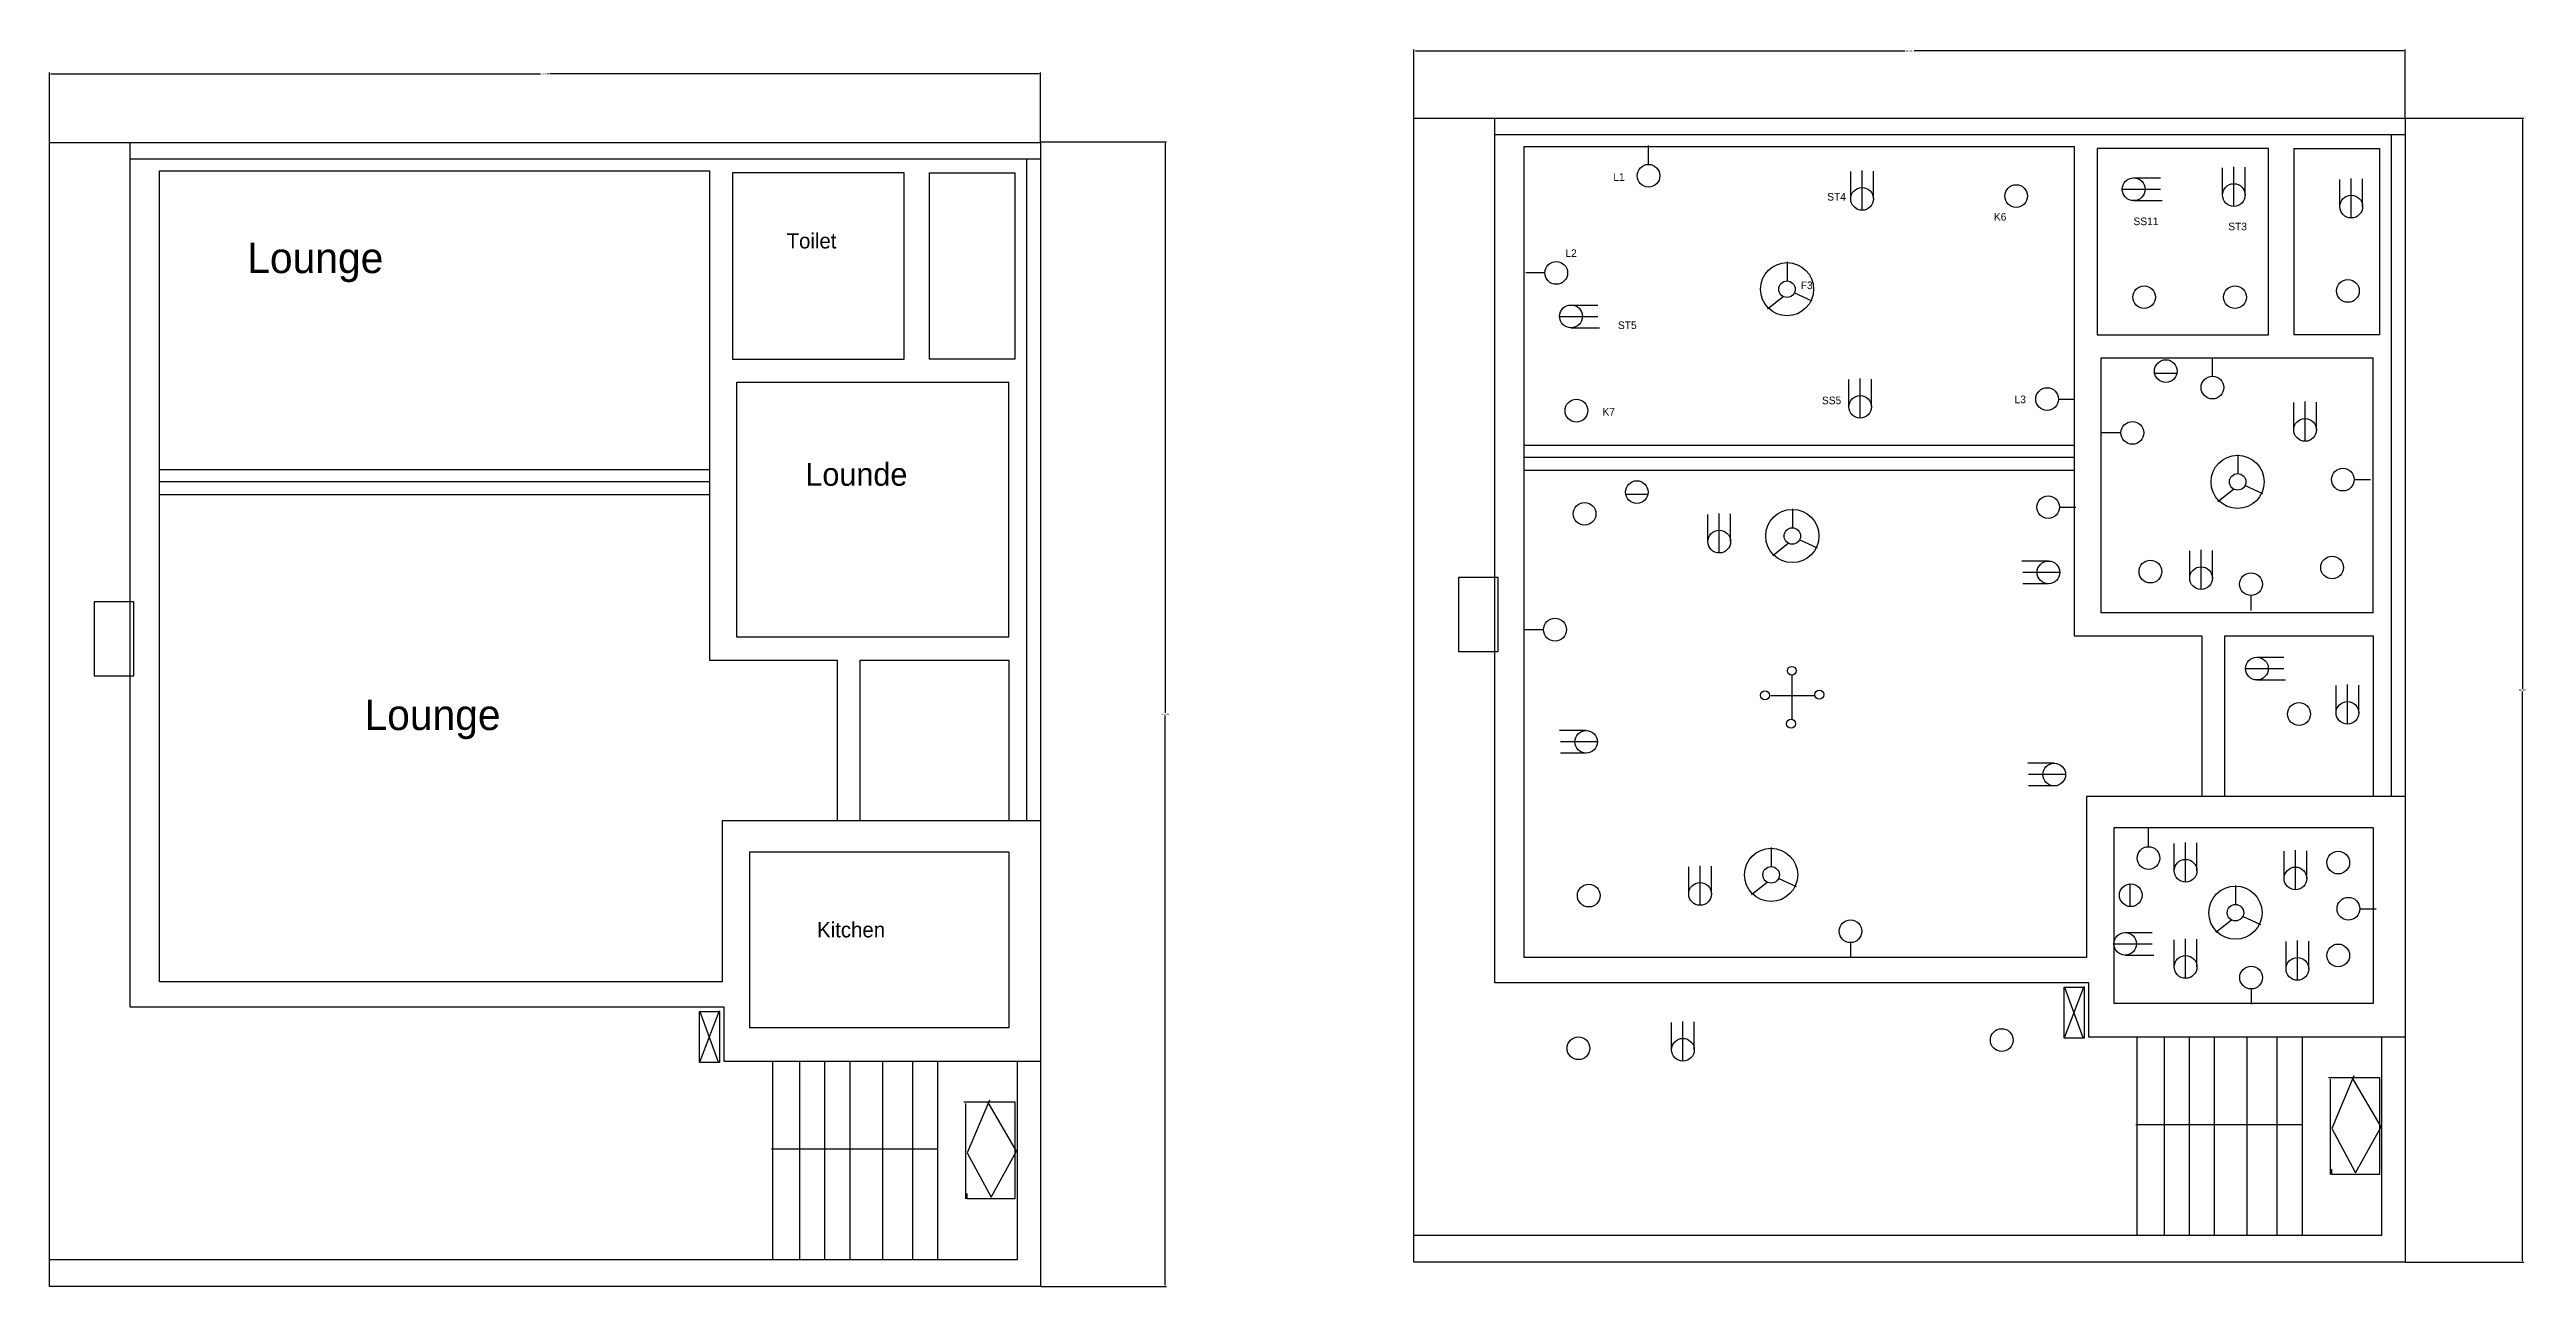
# Model space of a CAD drawing. Header units: inches. Extents: x -189 to 616, y 42 to 248.
# Drawn here: x 81 to 405.9, y 85.2 to 247.4 of the extents above; entities that cross this region are included whole.
import ezdxf

# ---------------------------------------------------------------- set-up
doc = ezdxf.new("R2010")
doc.units = ezdxf.units.IN
doc.header["$MEASUREMENT"] = 0
doc.dimstyles.get("Standard").update_dxf_attribs({"dimtxt": 0.18, "dimasz": 0.18, "dimexe": 0.18, "dimexo": 0.0625, "dimgap": 0.09, "dimtad": 0, "dimtih": 1, "dimtoh": 1, "dimdec": 4, "dimzin": 0, "dimdsep": 46, "dimtxsty": 'Standard', "dimcen": 0.09, "dimadec": 0, "dimazin": 0, "dimtfac": 1, "dimtdec": 4, "dimtofl": 0, "dimtmove": 0, "dimatfit": 3, "dimfxl": 1, "dimtolj": 1, "dimtzin": 0, "dimarcsym": 0})

# ---------------------------------------------------------------- blocks, each defined once
blk = doc.blocks.new('*D8')
at = {"color": 0, "lineweight": -2}
for p, q in [((80.98, 235.25), (80.98, 244.36)), ((81.16, 244.18), (145.37, 244.18)), ((210.8, 244.18), (146.6, 244.18)), ((210.98, 235.25), (210.98, 244.36))]:
    blk.add_line(p, q, dxfattribs=at)
at = {"color": 0}
for points in [[(81.16, 244.21), (81.16, 244.15), (80.98, 244.18)], [(210.8, 244.21), (210.8, 244.15), (210.98, 244.18)]]:
    blk.add_solid(points, dxfattribs=at)
at = {"layer": 'Defpoints', "color": 0}
for p in [(210.98, 244.18), (80.98, 235.18), (210.98, 235.18)]:
    blk.add_point(p, dxfattribs=at)
at = {"color": 0, "insert": (145.98, 244.18), "char_height": 0.18, "attachment_point": 5}
blk.add_mtext('\\A1;130.0000', dxfattribs=at)
blk = doc.blocks.new('*D9')
at = {"color": 0, "lineweight": -2}
for p, q in [((211.04, 235.25), (227.48, 235.25)), ((227.3, 235.07), (227.3, 160.39)), ((227.3, 85.36), (227.3, 160.03)), ((211.04, 85.18), (227.48, 85.18))]:
    blk.add_line(p, q, dxfattribs=at)
at = {"color": 0}
for points in [[(227.27, 235.07), (227.33, 235.07), (227.3, 235.25)], [(227.27, 85.36), (227.33, 85.36), (227.3, 85.18)]]:
    blk.add_solid(points, dxfattribs=at)
at = {"layer": 'Defpoints', "color": 0}
for p in [(210.98, 235.25), (210.98, 85.18), (227.3, 85.18)]:
    blk.add_point(p, dxfattribs=at)
at = {"color": 0, "insert": (227.3, 160.21), "char_height": 0.18, "attachment_point": 5}
blk.add_mtext('\\A1;150.0625', dxfattribs=at)
blk = doc.blocks.new('A$C28AF0B61')
blk.add_circle((1.49, 1.49), 1.49)
blk = doc.blocks.new('*D10')
at = {"color": 0, "lineweight": -2}
for p, q in [((259.95, 238.44), (259.95, 247.36)), ((260.13, 247.18), (324.33, 247.18)), ((389.77, 247.18), (325.56, 247.18)), ((389.95, 238.44), (389.95, 247.36))]:
    blk.add_line(p, q, dxfattribs=at)
at = {"color": 0}
for points in [[(260.13, 247.21), (260.13, 247.15), (259.95, 247.18)], [(389.77, 247.21), (389.77, 247.15), (389.95, 247.18)]]:
    blk.add_solid(points, dxfattribs=at)
at = {"layer": 'Defpoints', "color": 0}
for p in [(389.95, 247.18), (259.95, 238.37), (389.95, 238.37)]:
    blk.add_point(p, dxfattribs=at)
at = {"color": 0, "insert": (324.95, 247.18), "char_height": 0.18, "attachment_point": 5}
blk.add_mtext('\\A1;130.0000', dxfattribs=at)
blk = doc.blocks.new('*D11')
at = {"color": 0, "lineweight": -2}
for p, q in [((390.01, 238.37), (405.53, 238.37)), ((405.35, 238.19), (405.35, 163.55)), ((405.35, 88.55), (405.35, 163.19)), ((390.01, 88.37), (405.53, 88.37))]:
    blk.add_line(p, q, dxfattribs=at)
at = {"color": 0}
for points in [[(405.32, 238.19), (405.38, 238.19), (405.35, 238.37)], [(405.32, 88.55), (405.38, 88.55), (405.35, 88.37)]]:
    blk.add_solid(points, dxfattribs=at)
at = {"layer": 'Defpoints', "color": 0}
for p in [(389.95, 238.37), (389.95, 88.37), (405.35, 88.37)]:
    blk.add_point(p, dxfattribs=at)
at = {"color": 0, "insert": (405.35, 163.37), "char_height": 0.18, "attachment_point": 5}
blk.add_mtext('\\A1;150.0000', dxfattribs=at)

msp = doc.modelspace()

# ---------------------------------------------------------------- linework, layer by layer
for p, q in [((259.94945, 238.37318), (389.94945, 238.37318)), ((259.94945, 88.37318), (259.94945, 238.37318)), ((270.54409, 125.01284), (270.54409, 238.37318)), ((389.94945, 238.37318), (389.94945, 88.37318)), ((80.98068, 235.18339), (210.98068, 235.18339)), ((80.98068, 85.18339), (80.98068, 235.18339)), ((91.57532, 121.82304), (91.57532, 235.18339)), ((210.98068, 235.18339), (210.98068, 85.18339)), ((270.54409, 236.21999), (389.94945, 236.21999)), ((274.38458, 128.30181), (274.38458, 234.64526)), ((274.38458, 234.64526), (346.53103, 234.64526)), ((290.71074, 232.30291), (290.71074, 234.76554)), ((346.53103, 234.64526), (346.53103, 170.51029)), ((349.54856, 234.37118), (349.54856, 209.97796)), ((372.04289, 234.37118), (349.54856, 234.37118)), ((372.04289, 209.97796), (372.04289, 234.37118)), ((375.33474, 234.37118), (386.5819, 234.37118)), ((375.33474, 234.37118), (375.33474, 209.97796)), ((386.5819, 234.37118), (386.5819, 209.97796)), ((388.10504, 236.21999), (388.10504, 149.40605)), ((91.57532, 233.0302), (210.98068, 233.0302)), ((95.41581, 125.11202), (95.41581, 231.45547)), ((95.41581, 231.45547), (167.56226, 231.45547)), ((167.56226, 231.45547), (167.56226, 167.3205)), ((170.57979, 231.18138), (170.57979, 206.78817)), ((193.07412, 231.18138), (170.57979, 231.18138)), ((193.07412, 206.78817), (193.07412, 231.18138)), ((196.36597, 231.18138), (207.61313, 231.18138)), ((196.36597, 231.18138), (196.36597, 206.78817)), ((207.61313, 231.18138), (207.61313, 206.78817)), ((209.13627, 233.0302), (209.13627, 146.21626)), ((317.23273, 227.78283), (317.23273, 231.35611)), ((318.72093, 226.29463), (318.72093, 231.48695)), ((320.20913, 227.78283), (320.20913, 231.42153)), ((365.98984, 228.28764), (365.98984, 231.86092)), ((367.47804, 226.79944), (367.47804, 231.99176)), ((368.96624, 228.28764), (368.96624, 231.92634)), ((352.85321, 229.04486), (357.87824, 229.04486)), ((354.34141, 230.53306), (357.87824, 230.53306)), ((354.34141, 227.55666), (358.08762, 227.55666)), ((381.40012, 226.7732), (381.40012, 230.34648)), ((382.88832, 225.285), (382.88832, 230.47732)), ((384.37652, 226.7732), (384.37652, 230.4119)), ((277.12359, 218.07457), (274.61107, 218.07457)), ((308.93837, 216.94182), (308.93837, 219.50854)), ((308.35004, 214.94837), (306.30969, 213.33734)), ((309.78872, 215.50474), (312.15073, 214.40867)), ((279.05124, 212.37798), (284.07628, 212.37798)), ((280.53944, 213.86618), (284.07628, 213.86618)), ((280.53944, 210.88978), (284.28566, 210.88978)), ((349.54856, 209.97796), (372.04289, 209.97796)), ((386.5819, 209.97796), (375.33474, 209.97796)), ((170.57979, 206.78817), (193.07412, 206.78817)), ((207.61313, 206.78817), (196.36597, 206.78817)), ((350.0972, 173.52518), (350.0972, 206.96307)), ((350.0972, 206.96307), (385.75894, 206.96307)), ((357.12855, 204.93338), (359.97375, 204.93338)), ((364.67755, 204.5303), (364.67755, 206.99292)), ((385.75894, 173.52518), (385.75894, 206.96307)), ((171.12843, 170.33539), (171.12843, 203.77328)), ((171.12843, 203.77328), (206.79017, 203.77328)), ((206.79017, 170.33539), (206.79017, 203.77328)), ((316.9801, 200.52293), (316.9801, 204.09621)), ((318.4683, 199.03473), (318.4683, 204.22705)), ((319.9565, 200.52293), (319.9565, 204.16163)), ((344.47602, 201.53298), (346.62935, 201.53298)), ((375.33706, 197.49405), (375.33706, 201.06733)), ((376.82526, 196.00585), (376.82526, 201.19817)), ((378.31346, 197.49405), (378.31346, 201.13275)), ((346.53103, 195.45167), (274.38458, 195.45167)), ((352.68263, 197.10046), (350.17012, 197.10046)), ((167.56226, 192.26187), (95.41581, 192.26187)), ((274.38458, 193.92988), (346.53103, 193.92988)), ((346.53103, 192.1627), (274.38458, 192.1627)), ((368.03455, 191.6776), (368.03455, 194.24433)), ((95.41581, 190.74008), (167.56226, 190.74008)), ((167.56226, 188.9729), (95.41581, 188.9729)), ((287.7535, 189.07182), (290.5987, 189.07182)), ((367.44622, 189.68415), (365.40587, 188.07312)), ((368.8849, 190.24053), (371.24691, 189.14445)), ((383.26879, 190.9736), (385.42211, 190.9736)), ((298.50565, 182.84325), (298.50565, 186.41653)), ((299.99385, 181.35505), (299.99385, 186.54737)), ((301.48205, 182.84325), (301.48205, 186.48195)), ((309.62833, 184.57817), (309.62833, 187.1449)), ((344.62077, 187.35738), (346.77409, 187.35738)), ((309.04001, 182.58472), (306.99966, 180.9737)), ((310.47868, 183.1411), (312.8407, 182.04502)), ((343.16563, 180.29252), (339.68835, 180.29252)), ((344.65383, 178.80432), (339.79304, 178.80432)), ((361.69517, 178.05875), (361.69517, 181.63203)), ((363.18337, 176.57055), (363.18337, 181.76287)), ((364.67157, 178.05875), (364.67157, 181.69745)), ((343.16563, 177.31612), (339.79304, 177.31612)), ((369.73377, 175.77942), (369.73377, 173.79208)), ((385.75894, 173.52518), (350.0972, 173.52518)), ((206.79017, 170.33539), (171.12843, 170.33539)), ((276.9556, 171.29935), (274.44308, 171.29935)), ((346.53103, 170.51029), (363.26461, 170.51029)), ((363.26461, 170.51029), (363.26461, 149.40605)), ((366.28214, 149.40605), (366.28214, 170.51029)), ((366.28214, 170.51029), (385.75894, 170.51029)), ((385.75894, 170.51029), (385.75894, 149.40605)), ((167.56226, 167.3205), (184.29584, 167.3205)), ((184.29584, 167.3205), (184.29584, 146.21626)), ((187.31337, 146.21626), (187.31337, 167.3205)), ((187.31337, 167.3205), (206.79017, 167.3205)), ((206.79017, 167.3205), (206.79017, 146.21626)), ((369.02137, 166.19565), (374.04641, 166.19565)), ((370.50957, 167.68385), (374.04641, 167.68385)), ((306.77022, 162.68244), (312.43593, 162.68244)), ((309.50539, 165.41521), (309.50539, 159.46166)), ((370.50957, 164.70745), (374.25578, 164.70745)), ((380.89486, 160.3903), (380.89486, 163.96357)), ((382.38306, 158.9021), (382.38306, 164.09442)), ((383.87126, 160.3903), (383.87126, 164.02899)), ((282.52852, 158.07836), (279.05124, 158.07836)), ((284.01672, 156.59016), (279.15593, 156.59016)), ((282.52852, 155.10196), (279.15593, 155.10196)), ((343.92359, 153.78699), (340.44631, 153.78699)), ((345.41179, 152.29879), (340.551, 152.29879)), ((343.92359, 150.81059), (340.551, 150.81059)), ((210.98068, 146.21626), (169.20818, 146.21626)), ((169.20818, 146.21626), (169.20818, 125.11202)), ((389.94945, 149.40605), (348.17695, 149.40605)), ((348.17695, 149.40605), (348.17695, 128.30181)), ((385.75894, 145.29484), (351.74313, 145.29484)), ((351.74313, 145.29484), (351.74313, 122.27203)), ((356.28535, 142.83681), (356.28535, 145.29944)), ((359.67415, 139.69296), (359.67415, 143.26624)), ((361.16235, 138.20476), (361.16235, 143.39708)), ((362.65055, 139.69296), (362.65055, 143.33166)), ((385.75894, 145.29484), (385.75894, 122.27203)), ((206.79017, 142.10504), (172.77436, 142.10504)), ((172.77436, 142.10504), (172.77436, 119.08223)), ((206.79017, 142.10504), (206.79017, 119.08223)), ((295.9791, 136.64791), (295.9791, 140.22119)), ((297.4673, 135.15971), (297.4673, 140.35203)), ((298.9555, 136.64791), (298.9555, 140.28661)), ((306.84913, 140.14987), (306.84913, 142.71659)), ((374.07392, 138.68334), (374.07392, 142.25662)), ((375.56212, 137.19514), (375.56212, 142.38746)), ((377.05032, 138.68334), (377.05032, 142.32204)), ((306.26081, 138.15642), (304.22046, 136.54539)), ((307.69948, 138.71279), (310.0615, 137.61672)), ((353.8371, 137.90446), (353.8371, 134.9475)), ((367.75043, 135.18794), (367.75043, 137.75467)), ((368.60078, 133.75087), (370.96279, 132.65479)), ((383.99253, 134.70512), (386.14586, 134.70512)), ((317.20116, 130.26524), (317.20116, 128.27791)), ((351.74313, 130.10152), (356.76817, 130.10152)), ((353.23133, 131.58972), (356.76817, 131.58972)), ((359.67415, 127.07264), (359.67415, 130.64592)), ((361.16235, 125.58444), (361.16235, 130.77676)), ((362.65055, 127.07264), (362.65055, 130.71134)), ((367.1621, 133.19449), (365.12175, 131.58346)), ((374.32655, 126.82023), (374.32655, 130.39351)), ((375.81475, 125.33203), (375.81475, 130.52435)), ((377.30295, 126.82023), (377.30295, 130.45893)), ((348.17695, 128.30181), (274.38458, 128.30181)), ((353.23133, 128.61332), (356.97754, 128.61332)), ((169.20818, 125.11202), (95.41581, 125.11202)), ((348.45128, 125.01284), (270.54409, 125.01284)), ((347.79904, 124.49527), (345.26631, 117.8866)), ((345.26631, 124.42496), (347.65833, 117.81629)), ((348.45128, 117.88673), (348.45128, 125.01284)), ((369.74509, 124.18998), (369.74509, 122.20265)), ((169.4825, 121.82304), (91.57532, 121.82304)), ((168.83027, 121.30547), (166.29753, 114.6968)), ((166.29753, 121.23517), (168.68956, 114.6265)), ((169.4825, 114.69694), (169.4825, 121.82304)), ((385.75894, 122.27203), (351.74313, 122.27203)), ((206.79017, 119.08223), (172.77436, 119.08223)), ((293.73837, 116.21916), (293.73837, 119.79244)), ((295.22657, 114.73096), (295.22657, 119.92328)), ((296.71477, 116.21916), (296.71477, 119.85786)), ((389.94945, 117.88673), (348.45128, 117.88673)), ((354.76066, 117.88673), (354.76066, 91.84903)), ((358.32683, 117.88673), (358.32683, 91.84903)), ((361.61869, 117.88673), (361.61869, 91.84903)), ((364.91054, 117.88673), (364.91054, 91.84903)), ((369.20036, 117.88673), (369.20036, 91.84903)), ((373.14017, 117.88673), (373.14017, 91.84903)), ((376.43202, 117.88673), (376.43202, 91.84903)), ((386.85623, 117.88673), (386.85623, 91.84903)), ((210.98068, 114.69694), (169.4825, 114.69694)), ((175.79189, 114.69694), (175.79189, 88.65924)), ((179.35806, 114.69694), (179.35806, 88.65924)), ((182.64991, 114.69694), (182.64991, 88.65924)), ((185.94177, 114.69694), (185.94177, 88.65924)), ((190.23159, 114.69694), (190.23159, 88.65924)), ((194.1714, 114.69694), (194.1714, 88.65924)), ((197.46325, 114.69694), (197.46325, 88.65924)), ((207.88745, 114.69694), (207.88745, 88.65924)), ((379.88077, 112.57277), (386.57122, 112.57277)), ((380.10378, 112.34995), (380.10378, 99.87204)), ((383.22599, 112.79559), (380.3268, 105.88818)), ((386.79423, 106.111), (383.00298, 112.57277)), ((386.57122, 112.57277), (386.57122, 99.87204)), ((200.91199, 109.38298), (207.60244, 109.38298)), ((201.13501, 109.16016), (201.13501, 96.68225)), ((204.25722, 109.6058), (201.35802, 102.69839)), ((207.82546, 102.9212), (204.0342, 109.38298)), ((207.60244, 109.38298), (207.60244, 96.68225)), ((376.38942, 106.36422), (354.63274, 106.36422)), ((380.3268, 105.88818), (383.44901, 100.09486)), ((383.44901, 100.09486), (386.79423, 106.111)), ((197.42065, 103.17443), (175.66397, 103.17443)), ((201.35802, 102.69839), (204.48023, 96.90507)), ((204.48023, 96.90507), (207.82546, 102.9212)), ((380.3268, 99.87204), (380.3268, 100.5405)), ((386.57122, 99.87204), (380.3268, 99.87204)), ((201.35802, 96.68225), (201.35802, 97.35071)), ((207.60244, 96.68225), (201.35802, 96.68225)), ((386.85623, 91.84903), (259.94945, 91.84903)), ((207.88745, 88.65924), (80.98068, 88.65924)), ((389.94945, 88.37318), (259.94945, 88.37318)), ((210.98068, 85.18339), (80.98068, 85.18339))]:
    msp.add_line(p, q)
for points in [[(265.82656, 178.195), (270.94877, 178.195), (270.94877, 168.38422), (265.82656, 168.38422)], [(86.85778, 175.00521), (91.98, 175.00521), (91.98, 165.19442), (86.85778, 165.19442)], [(345.21829, 124.44031), (347.83715, 124.44031), (347.83715, 117.75229), (345.21829, 117.75229)], [(166.24952, 121.25052), (168.86838, 121.25052), (168.86838, 114.56249), (166.24952, 114.56249)]]:
    msp.add_lwpolyline(points, close=True)
for centre, radius in [((318.72093, 227.78283), 1.4882), ((338.93029, 228.15738), 1.4882), ((367.47804, 228.28764), 1.4882), ((382.88832, 226.7732), 1.4882), ((308.88238, 215.94359), 3.48705), ((308.88238, 215.94359), 1.07926), ((355.72105, 214.89887), 1.4882), ((367.63708, 214.89887), 1.4882), ((281.24587, 200.01687), 1.4882), ((318.4683, 200.52293), 1.4882), ((376.82526, 197.49405), 1.4882), ((367.97855, 190.67937), 3.48705), ((367.97855, 190.67937), 1.07926), ((282.32915, 186.48777), 1.4882), ((309.57234, 183.57994), 3.48705), ((299.99385, 182.84325), 1.4882), ((309.57234, 183.57994), 1.07926), ((356.53351, 178.91148), 1.4882), ((363.18337, 178.05875), 1.4882), ((380.36557, 179.45264), 1.4882), ((309.50518, 165.90361), 0.586), ((305.98864, 162.68134), 0.586), ((313.11962, 162.77894), 0.586), ((309.4076, 158.97257), 0.586), ((376.03247, 160.24133), 1.4882), ((382.38306, 160.3903), 1.4882), ((306.79314, 139.15163), 3.48705), ((306.79314, 139.15163), 1.07926), ((361.16235, 139.69296), 1.4882), ((375.56212, 138.68334), 1.4882), ((381.17802, 140.75944), 1.4882), ((282.87079, 136.43013), 1.4882), ((297.4673, 136.64791), 1.4882), ((367.69444, 134.18971), 3.48705), ((367.69444, 134.18971), 1.07926), ((381.17802, 128.58325), 1.4882), ((361.16235, 127.07264), 1.4882), ((375.81475, 126.82023), 1.4882), ((281.51669, 116.40707), 1.4882), ((295.22657, 116.21916), 1.4882), ((337.03455, 117.48939), 1.4882)]:
    msp.add_circle(centre, radius)

# ---------------------------------------------------------------- block references
for p in [(289.22254, 229.32651), (352.85321, 227.55666), (277.12359, 216.58637), (380.95832, 214.22242), (279.05124, 210.88978), (357.06513, 203.7095), (341.49962, 200.04478), (363.18935, 201.55389), (352.68263, 195.61226), (380.29239, 189.4854), (287.69008, 187.84793), (341.64437, 185.86918), (341.67743, 177.31612), (368.24557, 175.77942), (276.9556, 169.81115), (369.02137, 164.70745), (281.04032, 155.10196), (342.43539, 150.81059), (354.79715, 139.86041), (352.47468, 134.9929), (315.71296, 130.26524), (381.01613, 133.21692), (351.74313, 128.61332), (368.25689, 124.18998)]:
    msp.add_blockref('A$C28AF0B61', p)

# ---------------------------------------------------------------- texts
at = {"attachment_point": 1}
for s, insert, char_height, width in [('L1', (286.09917, 231.14348), 1, 0.1738769), ('ST4', (314.15122, 228.56235), 1, 1.7487911), ('SS11', (354.32221, 225.3392), 1, 0.4053993), ('ST3', (366.75445, 224.664), 1, 0.6756655), ('Lounge', (106.91493, 222.05378), 4, 38.4474055), ('Toilet', (177.65815, 223.2828), 2, 12.3031694), ('L2', (279.81035, 221.16944), 1, 0.9459319), ('F3', (310.67954, 216.95077), 1, 0.1585567), ('SS5', (313.4585, 201.85876), 1, 0.9459319), ('L3', (338.72839, 201.9938), 1, 0.1351332), ('K7', (284.67514, 200.37333), 1, 0.1351332), ('Lounde', (180.11879, 193.1718), 3, 18.1471742), ('Lounge', (122.29389, 162.13903), 4, 31.680661), ('Kitchen', (181.65668, 132.94979), 2, 17.5320166)]:
    msp.add_mtext(s, dxfattribs=dict(at, insert=insert, char_height=char_height, width=width))
at = {"char_height": 1, "attachment_point": 1}
for s, insert in [('K6', (336.01111, 225.94098)), ('ST5', (286.70214, 211.71666))]:
    msp.add_mtext(s, dxfattribs=dict(at, insert=insert))

# ---------------------------------------------------------------- dimensions: what is measured, and where the dimension line sits
for base, p1, p2, picture, middle in [((389.94945, 247.18403), (259.94945, 238.37318), (389.94945, 238.37318), '*D10', (324.94945, 247.18403)), ((210.98068, 244.18205), (80.98068, 235.18339), (210.98068, 235.18339), '*D8', (145.98068, 244.18205))]:
    dim = msp.add_linear_dim(base=base, p1=p1, p2=p2, dimstyle='Standard')
    dim.commit()
    dim.dimension.update_dxf_attribs({"geometry": picture, "text_midpoint": middle})
for base, p1, p2, picture, middle in [((405.35475, 88.37318), (389.94945, 238.37318), (389.94945, 88.37318), '*D11', (405.35475, 163.37318)), ((227.30024, 85.18339), (210.98068, 235.24589), (210.98068, 85.18339), '*D9', (227.30024, 160.21464))]:
    dim = msp.add_linear_dim(base=base, p1=p1, p2=p2, angle=90, dimstyle='Standard')
    dim.commit()
    dim.dimension.update_dxf_attribs({"geometry": picture, "text_midpoint": middle})

doc.saveas('drawing.dxf')
